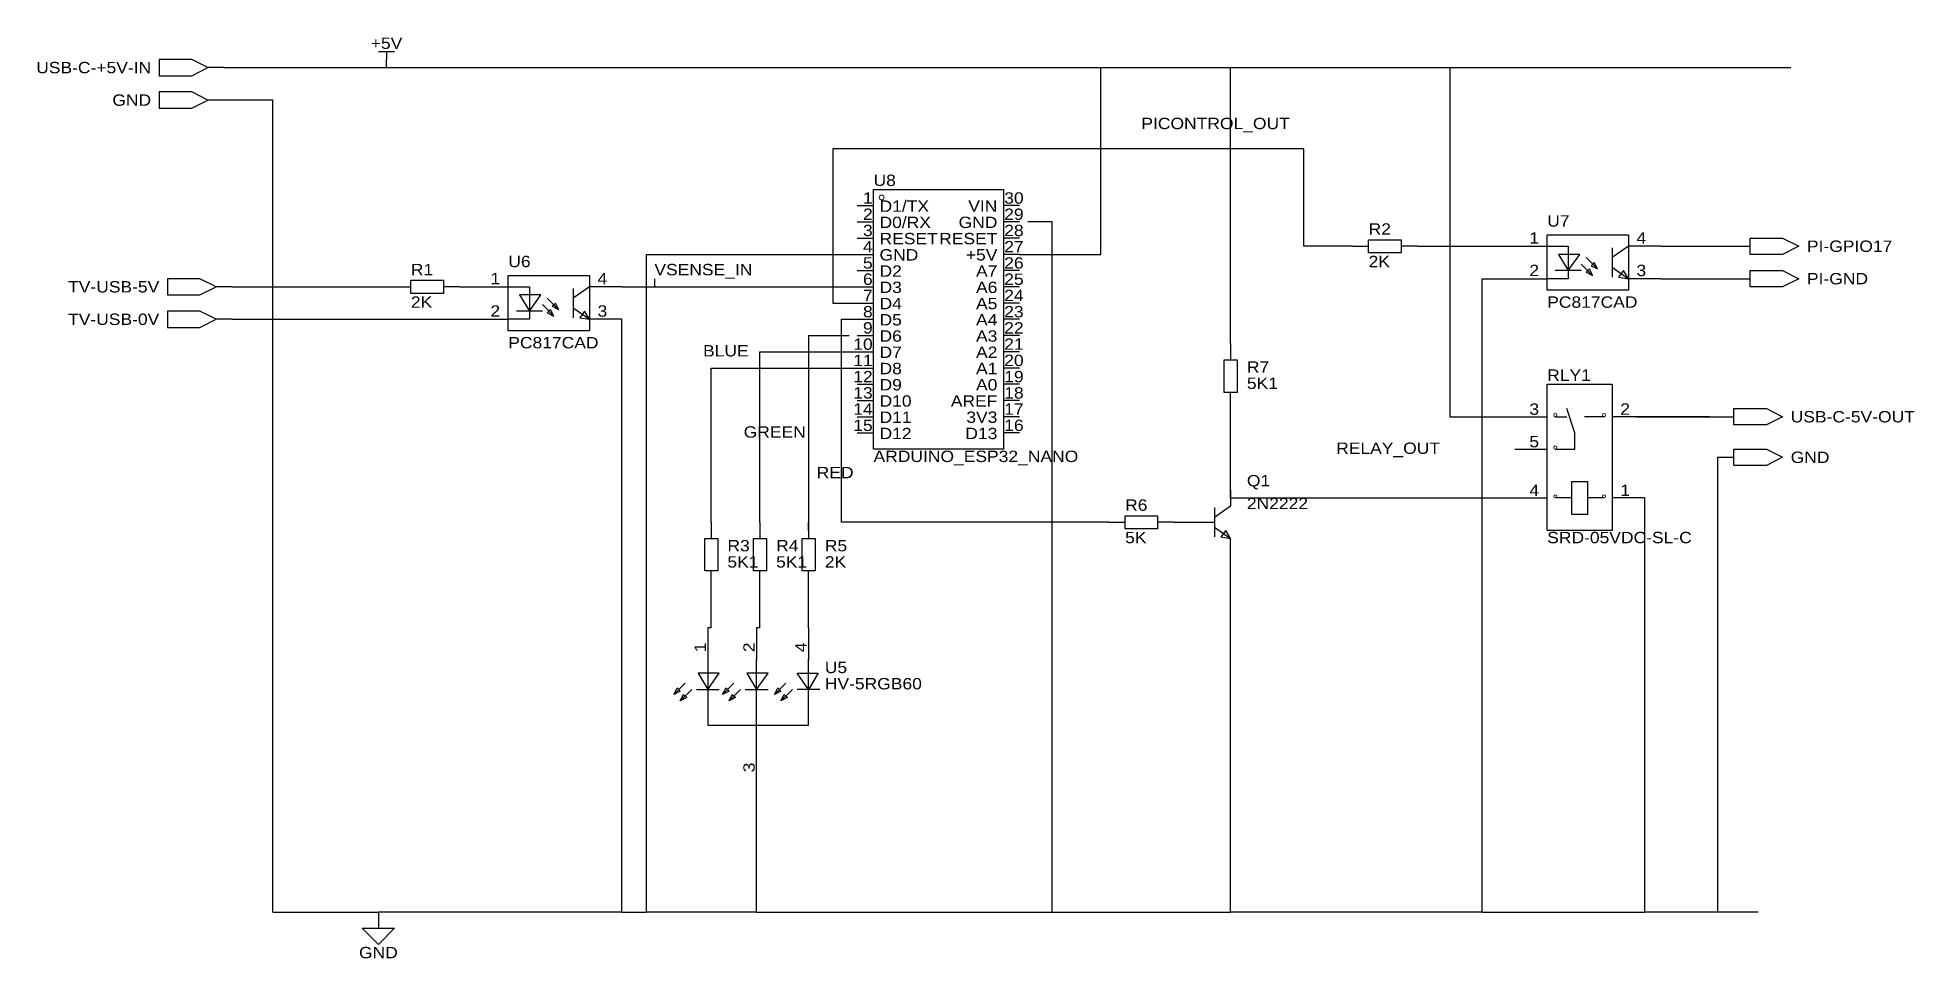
# Model space of a CAD drawing. Header units: millimetres. Extents: x 3 to 296, y 55 to 199.
import ezdxf
from ezdxf.enums import TextEntityAlignment as Align

# ---------------------------------------------------------------- set-up
doc = ezdxf.new("R2010")
doc.units = ezdxf.units.MM
doc.header["$MEASUREMENT"] = 0
doc.styles.get("Standard").update_dxf_attribs({"font": 'arial.ttf'})

msp = doc.modelspace()

# ---------------------------------------------------------------- linework, layer by layer
at = {"color": 1, "true_color": 0xa00000}
for points in [[(55.88, 196.85), (58.42, 196.85)], [(57.15, 196.85), (57.15, 195.58)], [(238.76, 166.37), (242.06, 166.37), (242.06, 161.29), (238.76, 161.29)], [(244.86, 164.59), (246.63, 162.81)], [(251.46, 166.37), (248.92, 164.59)], [(248.92, 166.12), (248.92, 161.54)], [(244.09, 162.56), (240.03, 162.56)], [(244.09, 163.58), (245.87, 161.8)], [(248.92, 163.07), (251.46, 161.29)], [(76.2, 160.02), (79.5, 160.02), (79.5, 154.94), (76.2, 154.94)], [(88.9, 160.02), (86.36, 158.24)], [(86.36, 159.77), (86.36, 155.19)], [(81.53, 156.21), (77.47, 156.21)], [(81.53, 157.23), (83.31, 155.45)], [(82.3, 158.24), (84.07, 156.46)], [(86.36, 156.72), (88.9, 154.94)], [(243.08, 137.16), (241.81, 140.97)], [(240.03, 139.7), (241.81, 139.7)], [(247.65, 139.7), (244.6, 139.7)], [(240.03, 134.62), (243.08, 134.62), (243.08, 137.16)], [(242.57, 127), (240.03, 127)], [(247.65, 127), (245.11, 127)], [(189.23, 125.73), (186.69, 123.95)], [(186.69, 125.48), (186.69, 120.9)], [(186.69, 122.43), (189.23, 120.65)], [(107.44, 101.85), (107.44, 91.44), (123.19, 91.44), (123.19, 101.85)], [(115.06, 86.87), (115.06, 101.85)], [(103.89, 98.04), (102.11, 96.27)], [(104.9, 97.03), (103.12, 95.25)], [(105.66, 97.03), (109.22, 97.03)], [(111.51, 98.04), (109.73, 96.27)], [(112.52, 97.03), (110.74, 95.25)], [(113.28, 97.03), (116.84, 97.03)], [(119.63, 98.04), (117.86, 96.27)], [(120.65, 97.03), (118.87, 95.25)], [(124.97, 97.03), (121.41, 97.03)]]:
    msp.add_lwpolyline(points, dxfattribs=at)
for points in [[(29.21, 194.31), (26.67, 195.58), (21.59, 195.58), (21.59, 193.04), (26.67, 193.04)], [(29.21, 189.23), (26.67, 190.5), (21.59, 190.5), (21.59, 187.96), (26.67, 187.96)], [(133.35, 175.26), (153.67, 175.26), (153.67, 134.62), (133.35, 134.62)], [(238.76, 168.15), (251.46, 168.15), (251.46, 159.51), (238.76, 159.51)], [(270.51, 167.64), (275.59, 167.64), (278.13, 166.37), (275.59, 165.1), (270.51, 165.1)], [(210.82, 167.39), (215.9, 167.39), (215.9, 165.35), (210.82, 165.35)], [(240.54, 165.1), (242.06, 162.56), (243.84, 165.1)], [(76.2, 161.8), (88.9, 161.8), (88.9, 153.16), (76.2, 153.16)], [(245.87, 161.8), (245.36, 162.81), (244.86, 162.31)], [(246.63, 162.81), (246.13, 163.83), (245.62, 163.32)], [(251.46, 161.29), (250.7, 162.56), (249.94, 161.54)], [(270.51, 162.56), (275.59, 162.56), (278.13, 161.29), (275.59, 160.02), (270.51, 160.02)], [(30.48, 160.02), (27.94, 161.29), (22.86, 161.29), (22.86, 158.75), (27.94, 158.75)], [(60.96, 161.04), (66.04, 161.04), (66.04, 159), (60.96, 159)], [(77.98, 158.75), (79.5, 156.21), (81.28, 158.75)], [(30.48, 154.94), (27.94, 156.21), (22.86, 156.21), (22.86, 153.67), (27.94, 153.67)], [(83.31, 155.45), (82.8, 156.46), (82.3, 155.96)], [(84.07, 156.46), (83.57, 157.48), (83.06, 156.97)], [(88.9, 154.94), (88.14, 156.21), (87.38, 155.19)], [(188.21, 143.51), (188.21, 148.59), (190.25, 148.59), (190.25, 143.51)], [(238.76, 144.78), (248.92, 144.78), (248.92, 121.92), (238.76, 121.92)], [(267.97, 140.97), (273.05, 140.97), (275.59, 139.7), (273.05, 138.43), (267.97, 138.43)], [(267.97, 134.62), (273.05, 134.62), (275.59, 133.35), (273.05, 132.08), (267.97, 132.08)], [(242.57, 124.46), (245.11, 124.46), (245.11, 129.54), (242.57, 129.54)], [(172.72, 124.21), (177.8, 124.21), (177.8, 122.17), (172.72, 122.17)], [(106.93, 115.57), (106.93, 120.65), (108.97, 120.65), (108.97, 115.57)], [(114.55, 115.57), (114.55, 120.65), (116.59, 120.65), (116.59, 115.57)], [(122.17, 115.57), (122.17, 120.65), (124.21, 120.65), (124.21, 115.57)], [(189.23, 120.65), (188.47, 121.92), (187.71, 120.9)], [(102.11, 96.27), (102.62, 97.28), (103.12, 96.77)], [(105.92, 99.57), (107.44, 97.03), (109.22, 99.57)], [(109.73, 96.27), (110.24, 97.28), (110.74, 96.77)], [(113.54, 99.57), (115.06, 97.03), (116.84, 99.57)], [(117.86, 96.27), (118.36, 97.28), (118.87, 96.77)], [(124.71, 99.57), (123.19, 97.03), (121.41, 99.57)], [(103.12, 95.25), (103.63, 96.27), (104.14, 95.76)], [(110.74, 95.25), (111.25, 96.27), (111.76, 95.76)], [(118.87, 95.25), (119.38, 96.27), (119.89, 95.76)], [(53.34, 59.69), (58.42, 59.69), (55.88, 57.15)]]:
    msp.add_lwpolyline(points, close=True, dxfattribs=at)
at = {"color": 1, "true_color": 0x880000}
for points in [[(31.75, 194.31), (29.21, 194.31)], [(57.15, 194.31), (57.15, 195.58)], [(31.75, 189.23), (29.21, 189.23)], [(130.81, 172.72), (133.35, 172.72)], [(156.21, 172.72), (153.67, 172.72)], [(130.81, 170.18), (133.35, 170.18)], [(130.81, 167.64), (133.35, 167.64)], [(156.21, 170.18), (153.67, 170.18)], [(156.21, 167.64), (153.67, 167.64)], [(130.81, 165.1), (133.35, 165.1)], [(156.21, 165.1), (153.67, 165.1)], [(208.28, 166.37), (210.82, 166.37)], [(218.44, 166.37), (215.9, 166.37)], [(233.68, 166.37), (238.76, 166.37)], [(256.54, 166.37), (251.46, 166.37)], [(267.97, 166.37), (270.51, 166.37)], [(130.81, 162.56), (133.35, 162.56)], [(156.21, 162.56), (153.67, 162.56)], [(33.02, 160.02), (30.48, 160.02)], [(58.42, 160.02), (60.96, 160.02)], [(68.58, 160.02), (66.04, 160.02)], [(71.12, 160.02), (76.2, 160.02)], [(93.98, 160.02), (88.9, 160.02)], [(130.81, 160.02), (133.35, 160.02)], [(156.21, 160.02), (153.67, 160.02)], [(233.68, 161.29), (238.76, 161.29)], [(256.54, 161.29), (251.46, 161.29)], [(267.97, 161.29), (270.51, 161.29)], [(130.81, 157.48), (133.35, 157.48)], [(156.21, 157.48), (153.67, 157.48)], [(33.02, 154.94), (30.48, 154.94)], [(71.12, 154.94), (76.2, 154.94)], [(93.98, 154.94), (88.9, 154.94)], [(130.81, 154.94), (133.35, 154.94)], [(156.21, 154.94), (153.67, 154.94)], [(130.81, 152.4), (133.35, 152.4)], [(130.81, 149.86), (133.35, 149.86)], [(156.21, 152.4), (153.67, 152.4)], [(156.21, 149.86), (153.67, 149.86)], [(189.23, 151.13), (189.23, 148.59)], [(130.81, 147.32), (133.35, 147.32)], [(156.21, 147.32), (153.67, 147.32)], [(130.81, 144.78), (133.35, 144.78)], [(156.21, 144.78), (153.67, 144.78)], [(130.81, 142.24), (133.35, 142.24)], [(156.21, 142.24), (153.67, 142.24)], [(189.23, 140.97), (189.23, 143.51)], [(130.81, 139.7), (133.35, 139.7)], [(156.21, 139.7), (153.67, 139.7)], [(233.68, 139.7), (238.76, 139.7)], [(254, 139.7), (248.92, 139.7)], [(265.43, 139.7), (267.97, 139.7)], [(130.81, 137.16), (133.35, 137.16)], [(156.21, 137.16), (153.67, 137.16)], [(233.68, 134.62), (238.76, 134.62)], [(265.43, 133.35), (267.97, 133.35)], [(189.23, 128.27), (189.23, 125.73)], [(233.68, 127), (238.76, 127)], [(254, 127), (248.92, 127)], [(107.95, 123.19), (107.95, 120.65)], [(115.57, 123.19), (115.57, 120.65)], [(123.19, 123.19), (123.19, 120.65)], [(170.18, 123.19), (172.72, 123.19)], [(180.34, 123.19), (177.8, 123.19)], [(184.15, 123.19), (186.69, 123.19)], [(189.23, 118.11), (189.23, 120.65)], [(107.95, 113.03), (107.95, 115.57)], [(115.57, 113.03), (115.57, 115.57)], [(123.19, 113.03), (123.19, 115.57)], [(107.44, 106.68), (107.44, 101.6)], [(115.06, 106.68), (115.06, 101.6)], [(123.19, 106.68), (123.19, 101.6)], [(115.06, 81.79), (115.06, 86.87)], [(55.88, 62.23), (55.88, 59.69)]]:
    msp.add_lwpolyline(points, dxfattribs=at)
at = {"color": 1, "true_color": 0x000000}
for points in [[(31.75, 194.31), (276.86, 194.31)], [(99.06, 161.29), (99.06, 160.02)], [(254, 139.7), (265.43, 139.7)]]:
    msp.add_lwpolyline(points, dxfattribs=at)
at = {"color": 1, "true_color": 0x008800}
for points in [[(168.91, 165.1), (168.91, 194.31)], [(189.23, 151.13), (189.23, 194.31)], [(223.52, 194.31), (223.52, 139.7)], [(39.37, 189.23), (31.75, 189.23)], [(39.37, 62.23), (39.37, 189.23)], [(200.66, 181.61), (127, 181.61)], [(127, 181.61), (127, 157.48)], [(200.66, 166.37), (200.66, 181.61)], [(161.29, 170.18), (157.48, 170.18)], [(161.29, 62.23), (161.29, 170.18)], [(97.79, 165.1), (97.79, 62.23)], [(97.79, 165.1), (130.81, 165.1)], [(156.21, 165.1), (168.91, 165.1)], [(208.28, 166.37), (200.66, 166.37)], [(218.44, 166.37), (233.68, 166.37)], [(256.54, 166.37), (267.97, 166.37)], [(33.02, 160.02), (58.42, 160.02)], [(68.58, 160.02), (71.12, 160.02)], [(93.98, 160.02), (130.81, 160.02)], [(228.6, 62.23), (228.6, 161.29)], [(228.6, 161.29), (233.68, 161.29)], [(256.54, 161.29), (267.97, 161.29)], [(127, 157.48), (130.81, 157.48)], [(33.02, 154.94), (71.12, 154.94)], [(93.98, 62.23), (93.98, 154.94)], [(128.27, 154.94), (128.27, 123.19)], [(128.27, 154.94), (130.81, 154.94)], [(115.57, 123.19), (115.57, 149.86)], [(115.57, 149.86), (130.81, 149.86)], [(123.19, 152.4), (129.54, 152.4)], [(123.19, 152.4), (123.19, 123.19)], [(107.95, 123.19), (107.95, 147.32)], [(107.95, 147.32), (130.81, 147.32)], [(189.23, 128.27), (189.23, 140.97)], [(223.52, 139.7), (233.68, 139.7)], [(252.73, 139.7), (254, 139.7)], [(264.16, 139.7), (254, 139.7)], [(265.43, 133.35), (265.43, 62.23)], [(189.23, 127), (189.23, 128.27)], [(189.23, 127), (233.68, 127)], [(254, 127), (254, 62.23)], [(123.19, 121.92), (123.19, 123.19)], [(170.18, 123.19), (128.27, 123.19)], [(180.34, 123.19), (184.15, 123.19)], [(189.23, 62.23), (189.23, 118.11)], [(107.95, 106.68), (107.95, 113.03)], [(115.57, 106.68), (115.57, 113.03)], [(123.19, 106.68), (123.19, 113.03)], [(107.95, 106.68), (107.44, 106.68)], [(115.57, 106.68), (115.06, 106.68)], [(115.06, 62.23), (115.06, 81.79)], [(39.37, 62.23), (55.88, 62.23)], [(93.98, 62.23), (55.88, 62.23)], [(93.98, 62.23), (97.79, 62.23)], [(115.06, 62.23), (97.79, 62.23)], [(115.06, 62.23), (161.29, 62.23)], [(161.29, 62.23), (189.23, 62.23)], [(228.6, 62.23), (189.23, 62.23)], [(228.6, 62.23), (254, 62.23)], [(265.43, 62.23), (254, 62.23)], [(271.78, 62.23), (265.43, 62.23)]]:
    msp.add_lwpolyline(points, dxfattribs=at)
at = {"color": 1, "lineweight": 0, "true_color": 0xa00000}
for centre, radius in [((134.62, 173.99), 0.381), ((240.03, 139.95), 0.254), ((247.65, 139.95), 0.254), ((240.03, 134.87), 0.254), ((240.03, 127.25), 0.254), ((247.65, 127.25), 0.254)]:
    msp.add_circle(centre, radius, dxfattribs=at)

# ---------------------------------------------------------------- texts
at = {"color": 1, "true_color": 0x000080, "width": 1.1}
for s, p in [('+5V', (57.15, 198.12)), ('GND', (55.88, 55.88))]:
    msp.add_text(s, height=1.778, dxfattribs=at).set_placement(p, align=Align.MIDDLE_CENTER)
for s, p in [('USB-C-+5V-IN', (20.32, 194.31)), ('GND', (20.32, 189.23)), ('TV-USB-5V', (21.59, 160.02)), ('TV-USB-0V', (21.59, 154.94))]:
    msp.add_text(s, height=1.778, dxfattribs=at).set_placement(p, align=Align.MIDDLE_RIGHT)
at = {"color": 1, "true_color": 0x0000ff, "width": 1.1}
for s, p in [('PICONTROL_OUT', (175.26, 184.15)), ('R2', (210.82, 167.64)), ('2K', (210.82, 162.56)), ('R1', (60.96, 161.29)), ('VSENSE_IN', (99.06, 161.29)), ('2K', (60.96, 156.21)), ('PC817CAD', (238.76, 156.21)), ('PC817CAD', (76.2, 149.86)), ('BLUE', (106.68, 148.59)), ('R7', (191.77, 146.05)), ('5K1', (191.77, 143.51)), ('GREEN', (113.03, 135.89)), ('RELAY_OUT', (205.74, 133.35)), ('ARDUINO_ESP32_NANO', (133.35, 132.08)), ('RED', (124.46, 129.54)), ('Q1', (191.77, 128.27)), ('R6', (172.72, 124.46)), ('2N2222', (191.77, 124.71)), ('R3', (110.49, 118.11)), ('R4', (118.11, 118.11)), ('R5', (125.73, 118.11)), ('5K', (172.72, 119.38)), ('SRD-05VDC-SL-C', (238.76, 119.38)), ('5K1', (110.49, 115.57)), ('5K1', (118.11, 115.57)), ('2K', (125.73, 115.57)), ('HV-5RGB60', (125.73, 96.52))]:
    msp.add_text(s, height=1.778, dxfattribs=at).set_placement(p, align=Align.BOTTOM_LEFT)
at = {"color": 1, "true_color": 0x000080, "width": 1.1}
for s, p in [('U8', (133.35, 175.26)), ('U7', (238.76, 168.91)), ('U6', (76.2, 162.56)), ('RLY1', (238.76, 144.78)), ('U5', (125.73, 99.06))]:
    msp.add_text(s, height=1.778, dxfattribs=at).set_placement(p, align=Align.BOTTOM_LEFT)
at = {"color": 1, "true_color": 0x000000, "width": 1.1}
for s, height, p in [('1', 1.78, (133.22, 172.49)), ('VIN', 1.778, (152.73, 171.22)), ('2', 1.78, (133.22, 169.95)), ('GND', 1.778, (152.73, 168.68)), ('3', 1.78, (133.22, 167.41)), ('RESET', 1.778, (152.73, 166.14)), ('1', 1.78, (237.49, 166.24)), ('4', 1.78, (133.22, 164.87)), ('5', 1.78, (133.22, 162.33)), ('+5V', 1.778, (152.73, 163.6)), ('1', 1.78, (74.93, 159.89)), ('6', 1.78, (133.22, 159.79)), ('A7', 1.778, (152.73, 161.06)), ('2', 1.78, (237.49, 161.16)), ('7', 1.78, (133.22, 157.25)), ('A6', 1.778, (152.73, 158.52)), ('2', 1.78, (74.93, 154.81)), ('8', 1.78, (133.22, 154.71)), ('A5', 1.778, (152.73, 155.98)), ('A4', 1.778, (152.73, 153.44)), ('9', 1.78, (133.22, 152.17)), ('A3', 1.778, (152.73, 150.9)), ('10', 1.778, (133.22, 149.63)), ('A2', 1.778, (152.73, 148.36)), ('11', 1.778, (133.22, 147.09)), ('12', 1.778, (133.22, 144.55)), ('A1', 1.778, (152.73, 145.82)), ('13', 1.778, (133.22, 142.01)), ('A0', 1.778, (152.73, 143.28)), ('14', 1.778, (133.22, 139.47)), ('AREF', 1.778, (152.73, 140.74)), ('3', 1.78, (237.49, 139.47)), ('15', 1.778, (133.22, 136.93)), ('3V3', 1.778, (152.73, 138.2)), ('D13', 1.778, (152.73, 135.66)), ('5', 1.78, (237.49, 134.39)), ('4', 1.78, (237.49, 126.77))]:
    msp.add_text(s, height=height, dxfattribs=at).set_placement(p, align=Align.BOTTOM_RIGHT)
for s, height, p in [('D1/TX', 1.778, (134.29, 171.22)), ('30', 1.778, (153.8, 172.49)), ('D0/RX', 1.778, (134.29, 168.68)), ('29', 1.778, (153.8, 169.95)), ('RESET', 1.778, (134.29, 166.14)), ('28', 1.778, (153.8, 167.41)), ('4', 1.78, (252.73, 166.24)), ('GND', 1.778, (134.29, 163.6)), ('27', 1.778, (153.8, 164.87)), ('26', 1.778, (153.8, 162.33)), ('4', 1.78, (90.17, 159.89)), ('D2', 1.778, (134.29, 161.06)), ('25', 1.778, (153.8, 159.79)), ('3', 1.78, (252.73, 161.16)), ('D3', 1.778, (134.29, 158.52)), ('24', 1.778, (153.8, 157.25)), ('3', 1.78, (90.17, 154.81)), ('D4', 1.778, (134.29, 155.98)), ('D5', 1.778, (134.29, 153.44)), ('23', 1.778, (153.8, 154.71)), ('D6', 1.778, (134.29, 150.9)), ('22', 1.778, (153.8, 152.17)), ('D7', 1.778, (134.29, 148.36)), ('21', 1.778, (153.8, 149.63)), ('D8', 1.778, (134.29, 145.82)), ('20', 1.778, (153.8, 147.09)), ('19', 1.778, (153.8, 144.55)), ('D9', 1.778, (134.29, 143.28)), ('18', 1.778, (153.8, 142.01)), ('D10', 1.778, (134.29, 140.74)), ('17', 1.778, (153.8, 139.47)), ('2', 1.78, (250.19, 139.47)), ('D11', 1.778, (134.29, 138.2)), ('16', 1.778, (153.8, 136.93)), ('D12', 1.778, (134.29, 135.66)), ('1', 1.78, (250.19, 126.77))]:
    msp.add_text(s, height=height, dxfattribs=at).set_placement(p, align=Align.BOTTOM_LEFT)
at = {"color": 1, "true_color": 0x000080, "width": 1.1}
for s, p in [('PI-GPIO17', (279.4, 166.37)), ('PI-GND', (279.4, 161.29)), ('USB-C-5V-OUT', (276.86, 139.7)), ('GND', (276.86, 133.35))]:
    msp.add_text(s, height=1.778, dxfattribs=at).set_placement(p, align=Align.MIDDLE_LEFT)
at = {"color": 1, "true_color": 0x000000, "width": 1.1}
for s, p in [('1', (107.67, 102.87)), ('2', (115.29, 102.87)), ('4', (123.42, 102.87))]:
    msp.add_text(s, height=1.78, rotation=90, dxfattribs=at).set_placement(p, align=Align.BOTTOM_LEFT)
msp.add_text('3', height=1.78, rotation=90, dxfattribs=at).set_placement((115.29, 85.6), align=Align.BOTTOM_RIGHT)

doc.saveas('drawing.dxf')
